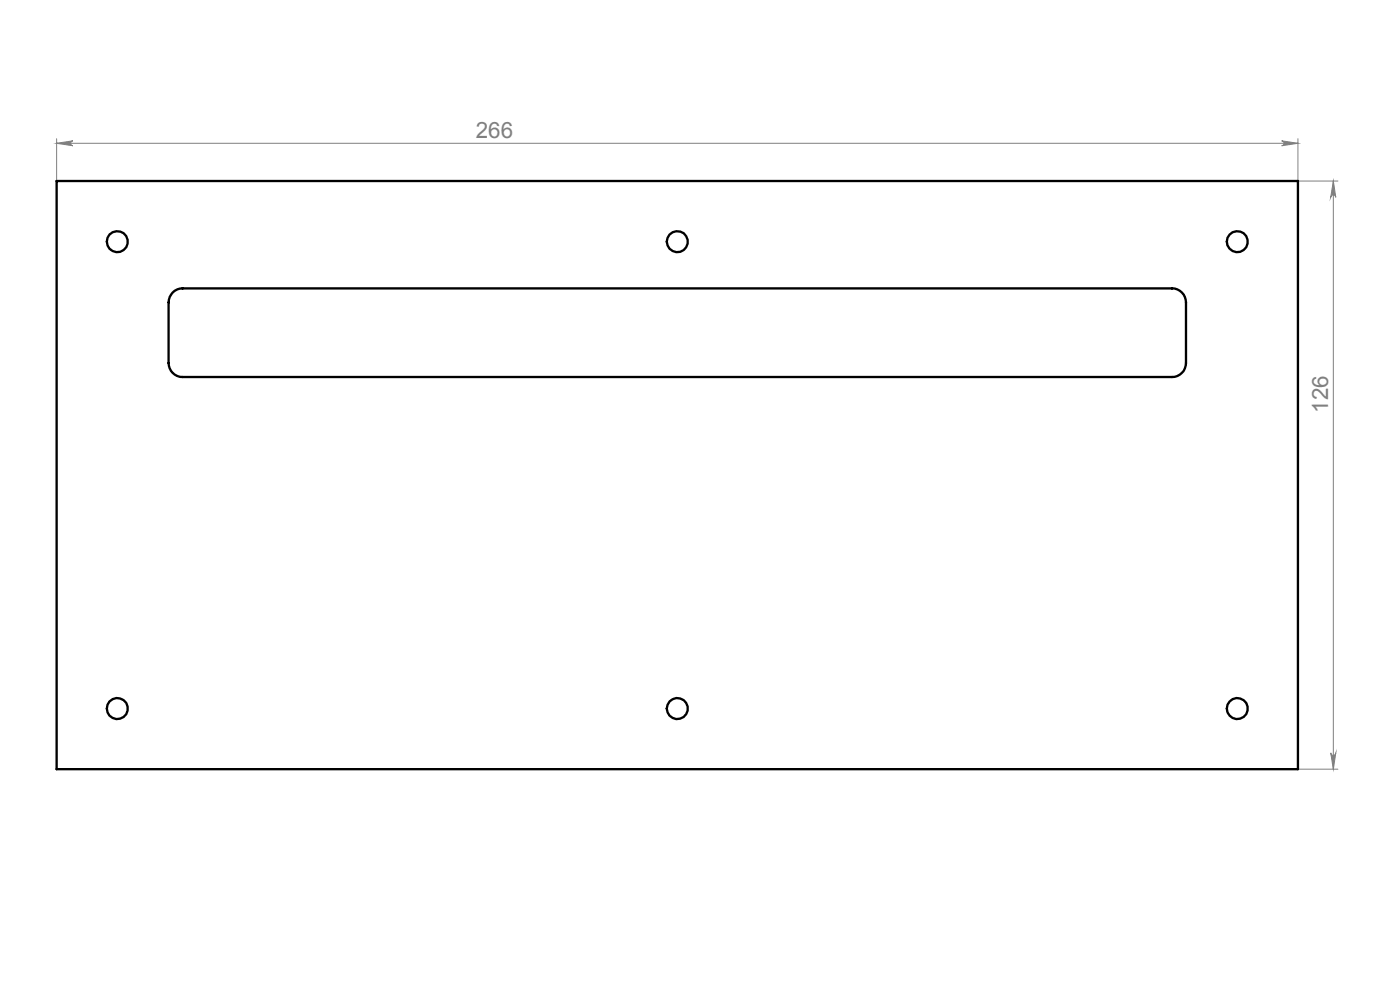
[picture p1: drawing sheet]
<svg xmlns="http://www.w3.org/2000/svg" width="300mm" height="216mm" viewBox="0 0 300 216" stroke-linecap="round" stroke-linejoin="round" font-family="sans-serif">
<defs><g id="words">
<g font-size="4.8" fill="#808080">
<text x="101.9" y="29.6">266</text>
<text x="284.6" y="88.4" transform="rotate(-90 284.6 88.4)">126</text>
</g>
</g></defs>
<path d="M12.1 30.7l3.5-.5a.53 .53 0 0 0-.5 .5 .53 .53 0 0 0 .5 .5zM12.1 29.7v9.1M12.1 30.7h266M274.6 30.2l3.5 .5-3.5 .5a.53 .53 0 0 0 .5-.5 .53 .53 0 0 0-.5-.5zM278.1 29.7v9.1h8.6M285.7 38.8v125.9M285.7 38.8l.5 3.5a.55 .55 0 0 0-.5-.5 .55 .55 0 0 0-.5 .5zM278.2 164.7h8.5M285.2 161.3a.55 .55 0 0 0 .5 .5 .55 .55 0 0 0 .5-.5l-.5 3.4z" fill="none" stroke="#808080" stroke-width=".21"/>
<g fill="#808080">
<path d="M12.1 30.7l3.5-.5a.53 .53 0 0 0-.5 .5 .53 .53 0 0 0 .5 .5zM274.6 30.2l3.5 .5-3.5 .5a.53 .53 0 0 0 .5-.5 .53 .53 0 0 0-.5-.5z"/>
<path d="M285.7 38.8l.5 3.5a.55 .55 0 0 0-.5-.5 .55 .55 0 0 0-.5 .5zM285.2 161.3a.55 .55 0 0 0 .5 .5 .55 .55 0 0 0 .5-.5l-.5 3.4z"/>
</g>
<g fill="none" stroke="#000" stroke-width=".5">
<path d="M12.1 38.8h266v125.9h-266zM37 62.7a2.87 2.87 0 0 1 2.1-.9h212a3 3 0 0 1 3 3v13a3 3 0 0 1-3 3h-212a3 3 0 0 1-3-3v-13a3.1 3.1 0 0 1 .9-2.1z"/>
<circle cx="25.1" cy="51.8" r="2.25"/>
<circle cx="145.1" cy="51.8" r="2.26"/>
<circle cx="265.1" cy="51.8" r="2.25"/>
<circle cx="25.1" cy="151.8" r="2.25"/>
<circle cx="145.1" cy="151.8" r="2.26"/>
<circle cx="265.1" cy="151.8" r="2.25"/>
</g>
<use href="#words"/>
</svg>
